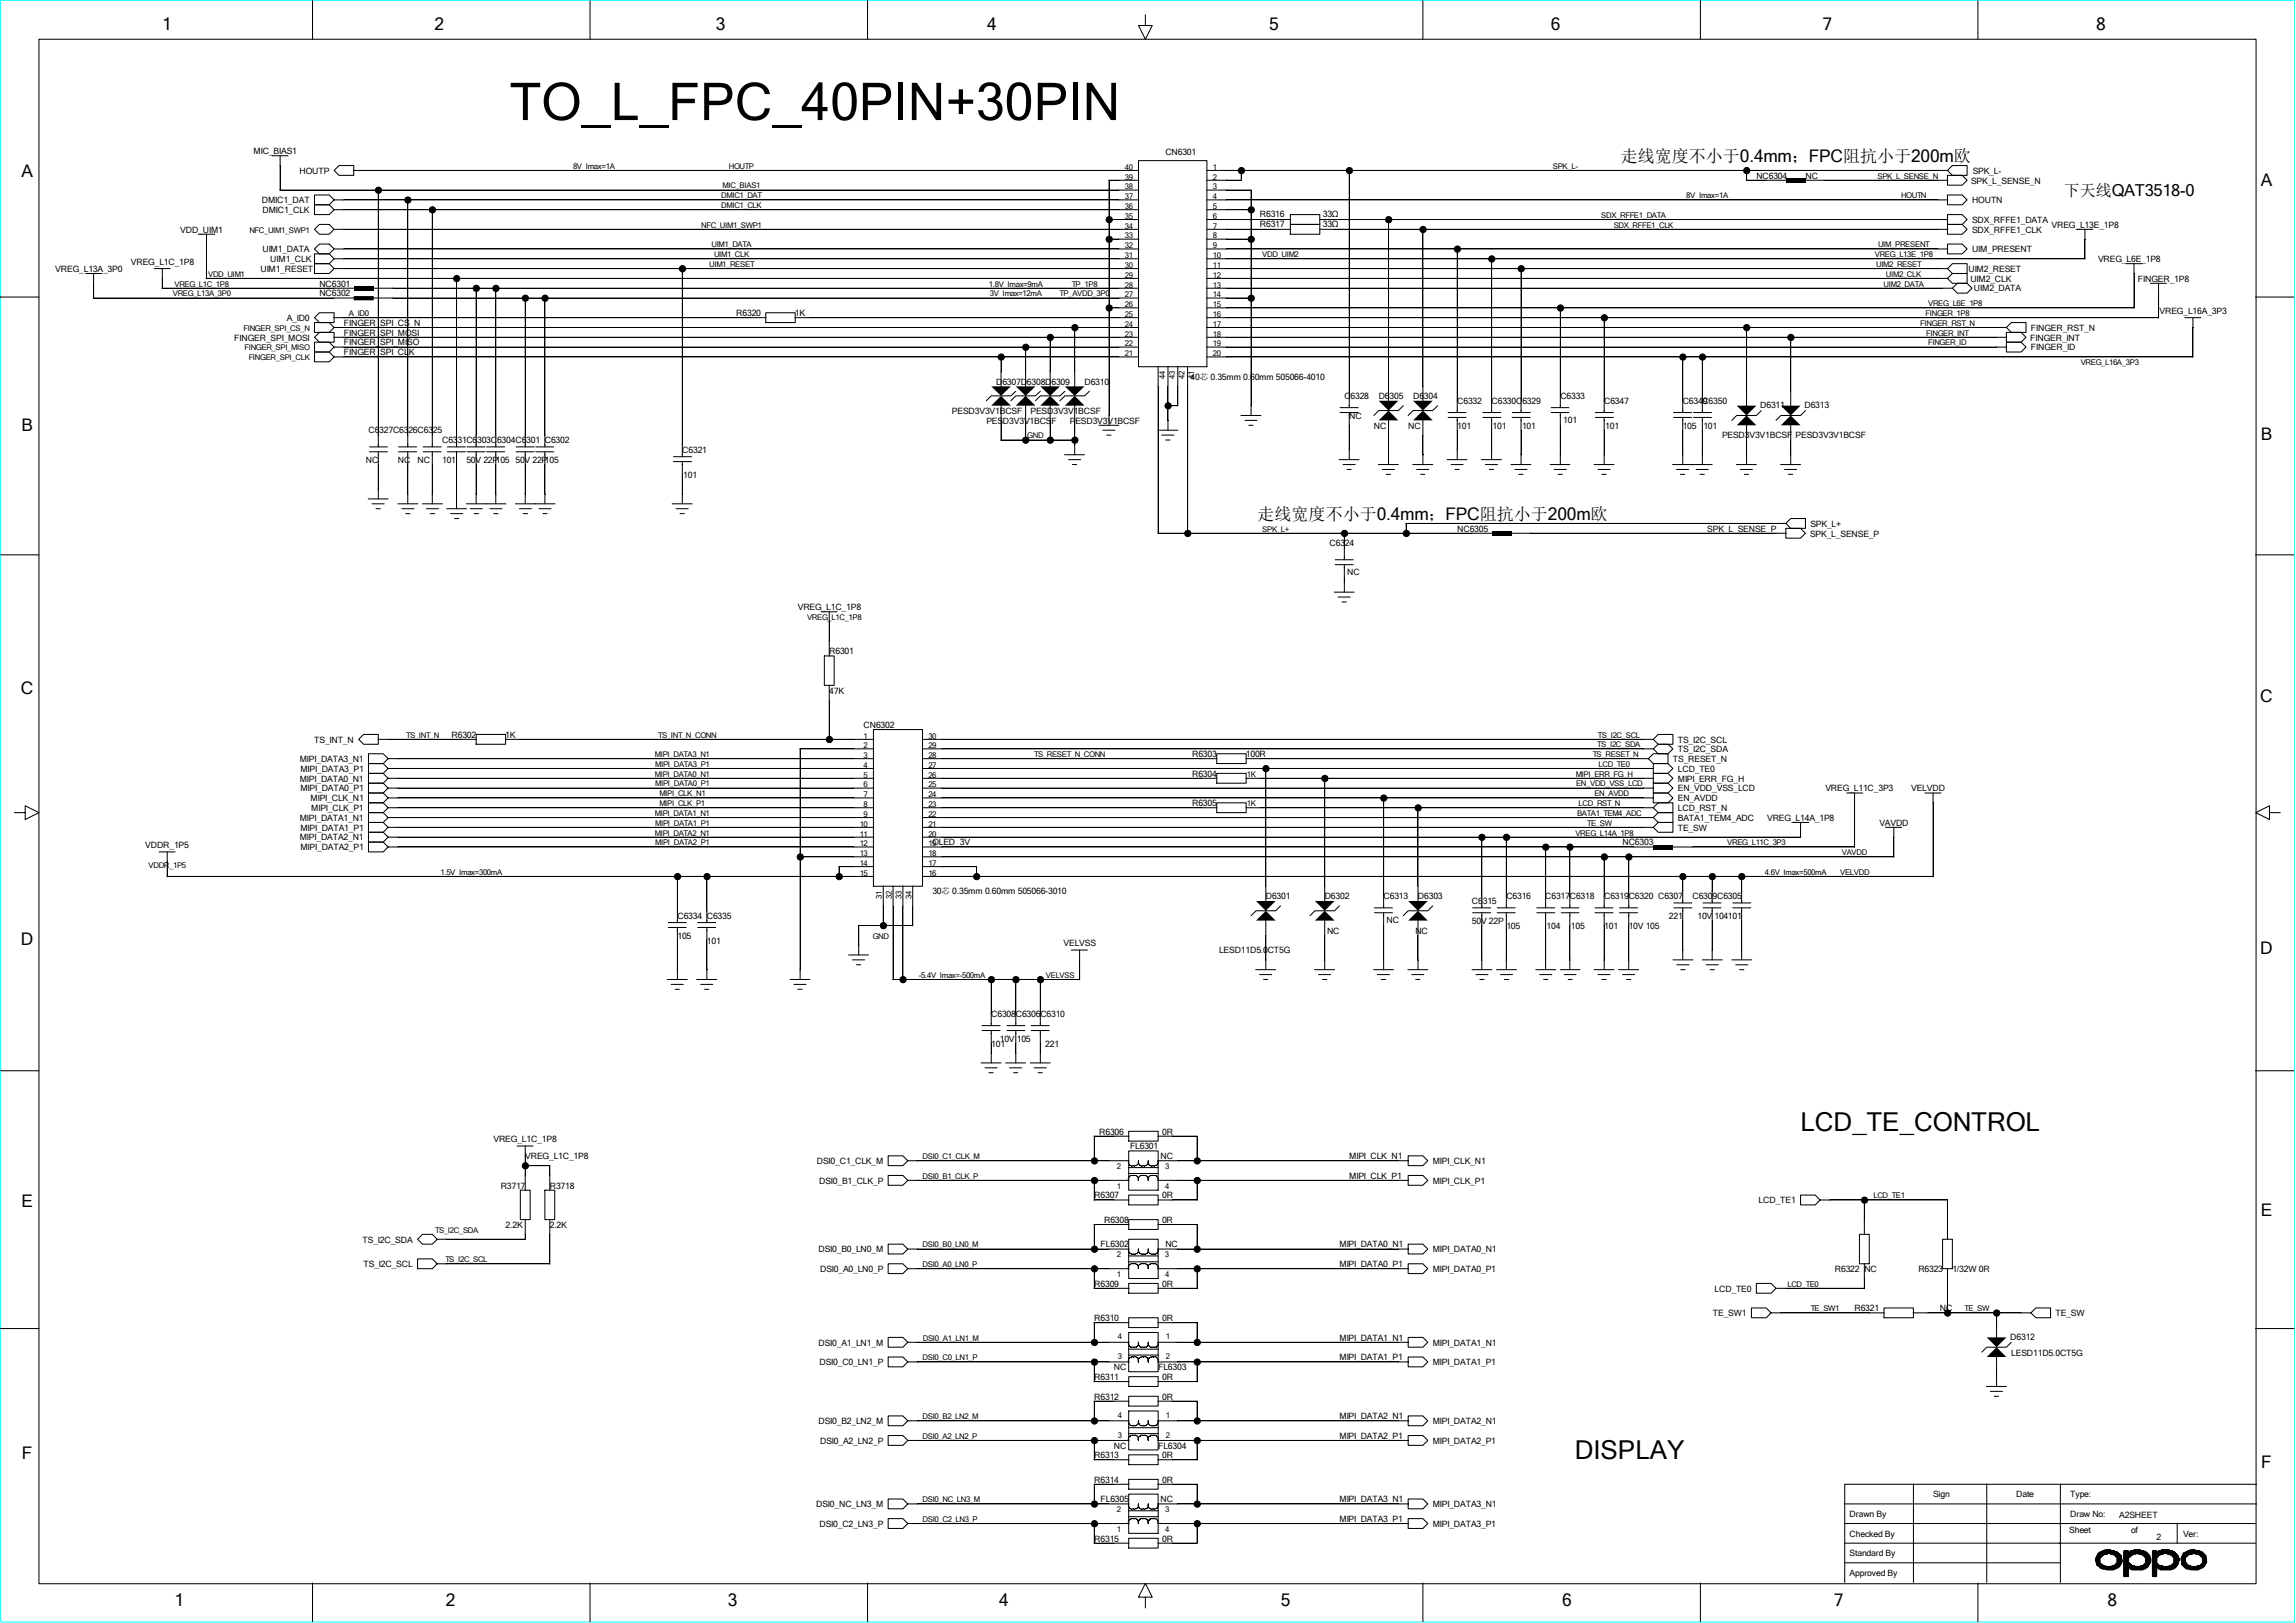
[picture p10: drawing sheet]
<svg xmlns="http://www.w3.org/2000/svg" width="297mm" height="210mm" viewBox="0 0 297 210" stroke-linecap="round" stroke-linejoin="round" font-family="sans-serif">
<defs><g id="words">
<text font-size="6.7" x="65.9" y="15.5">TO_L_FPC_40PIN+30PIN</text>
<g font-size="3.4">
<text x="232.9" y="146.3">LCD_TE_CONTROL</text>
<text x="203.7" y="188.8">DISPLAY</text>
</g>
<g font-size="2.2">
<text x="21" y="3.9">1</text>
<text x="56.2" y="3.9">2</text>
<text x="92.6" y="3.9">3</text>
<text x="127.7" y="3.9">4</text>
<text x="164.2" y="3.9">5</text>
<text x="200.6" y="3.9">6</text>
<text x="235.8" y="3.9">7</text>
<text x="271.1" y="3.9">8</text>
<text x="2.8" y="22.9">A</text>
<text x="209.7" y="21">走线宽度不小于0.4mm；FPC阻抗小于200m欧</text>
<text x="292.5" y="24.1">A</text>
<text x="2.8" y="55.8">B</text>
<text x="292.5" y="57">B</text>
<text x="162.7" y="67.3">走线宽度不小于0.4mm；FPC阻抗小于200m欧</text>
<text x="2.7" y="89.7">C</text>
<text x="292.4" y="90.8">C</text>
<text x="2.7" y="122.3">D</text>
<text x="292.4" y="123.5">D</text>
<text x="2.8" y="156.2">E</text>
<text x="292.5" y="157.4">E</text>
<text x="2.8" y="188.8">F</text>
<text x="292.5" y="189.9">F</text>
<text x="22.6" y="207.9">1</text>
<text x="57.7" y="207.9">2</text>
<text x="94.1" y="207.9">3</text>
<text x="129.2" y="207.9">4</text>
<text x="165.7" y="207.9">5</text>
<text x="202.1" y="207.9">6</text>
<text x="237.2" y="207.9">7</text>
<text x="272.6" y="207.9">8</text>
</g>
<text font-size="2.1" x="267" y="25.4">下天线QAT3518-0</text>
<g font-size="1.1">
<text x="32.8" y="19.9">MIC_BIAS1</text>
<text x="38.7" y="22.5">HOUTP</text>
<text x="150.7" y="20.1">CN6301</text>
<text x="227.2" y="23.1">NC6304</text>
<text x="233.6" y="23.1">NC</text>
<text x="255" y="23.7">SPK_L_SENSE_N</text>
<text x="255.2" y="22.5">SPK_L-</text>
<text x="33.9" y="26.3">DMIC1_DAT</text>
<text x="34" y="27.6">DMIC1_CLK</text>
<text x="163" y="29.3">R6317</text>
<text x="163" y="28.1">R6316</text>
<text x="171.1" y="29.3">33Ω</text>
<text x="171.1" y="28.1">33Ω</text>
<text x="255.1" y="28.8">SDX_RFFE1_DATA</text>
<text x="255.1" y="26.3">HOUTN</text>
<text x="265.4" y="29.5">VREG_L13E_1P8</text>
<text x="7.2" y="35.2">VREG_L13A_3P0</text>
<text x="16.9" y="34.3">VREG_L1C_1P8</text>
<text x="23.3" y="30.1">VDD_UIM1</text>
<text x="33.7" y="35.2">UIM1_RESET</text>
<text x="34" y="32.6">UIM1_DATA</text>
<text x="35" y="33.9">UIM1_CLK</text>
<text x="254.6" y="35.2">UIM2_RESET</text>
<text x="255.1" y="30.1">SDX_RFFE1_CLK</text>
<text x="255.1" y="32.6">UIM_PRESENT</text>
<text x="271.4" y="33.9">VREG_L6E_1P8</text>
<text x="37.1" y="41.5">A_ID0</text>
<text x="41.3" y="38.4">NC6302</text>
<text x="41.3" y="37.1">NC6301</text>
<text x="95.2" y="40.9">R6320</text>
<text x="102.8" y="40.9">1K</text>
<text x="254.9" y="36.4">UIM2_CLK</text>
<text x="255.4" y="37.7">UIM2_DATA</text>
<text x="276.6" y="36.4">FINGER_1P8</text>
<text x="279.4" y="40.6">VREG_L16A_3P3</text>
<text x="30.3" y="44.1">FINGER_SPI_MOSI</text>
<text x="44.5" y="43.4">FINGER_SPI_MOSI</text>
<text x="44.5" y="44.7">FINGER_SPI_MISO</text>
<text x="44.5" y="46">FINGER_SPI_CLK</text>
<text x="44.5" y="42.2">FINGER_SPI_CS_N</text>
<text x="262.6" y="44.1">FINGER_INT</text>
<text x="262.7" y="42.8">FINGER_RST_N</text>
<text x="262.7" y="45.3">FINGER_ID</text>
<text x="123.1" y="53.6">PESD3V3V1BCSF</text>
<text x="128.9" y="49.8">D6307D6308D6309</text>
<text x="133.3" y="53.6">PESD3V3V1BCSF</text>
<text x="140.3" y="49.8">D6310</text>
<text x="154" y="49.1">40芯 0.35mm 0.60mm 505066-4010</text>
<text x="173.9" y="51.7">C6328</text>
<text x="178.4" y="51.7">D6305</text>
<text x="182.8" y="51.7">D6304</text>
<text x="188.5" y="52.3">C6332</text>
<text x="193" y="52.3">C6330C6329</text>
<text x="201.8" y="51.7">C6333</text>
<text x="207.5" y="52.3">C6347</text>
<text x="217.7" y="52.3">C6349</text>
<text x="220.2" y="52.3">C6350</text>
<text x="227.7" y="52.8">D6311</text>
<text x="233.4" y="52.8">D6313</text>
<text x="47.3" y="59.9">NC</text>
<text x="47.7" y="56.1">C6327C6326C6325</text>
<text x="51.5" y="59.9">NC</text>
<text x="54" y="59.9">NC</text>
<text x="57.2" y="59.9">101</text>
<text x="57.2" y="57.4">C6331C6303C6304C6301 C6302</text>
<text x="60.3" y="59.9">50V 22P105</text>
<text x="66.7" y="59.9">50V 22P105</text>
<text x="88.3" y="58.6">C6321</text>
<text x="127.6" y="54.8">PESD3V3V1BCSF</text>
<text x="138.4" y="54.8">PESD3V3V1BCSF</text>
<text x="174.5" y="54.2">NC</text>
<text x="177.7" y="55.5">NC</text>
<text x="182.2" y="55.5">NC</text>
<text x="188.5" y="55.5">101</text>
<text x="193.1" y="55.5">101</text>
<text x="196.9" y="55.5">101</text>
<text x="202.2" y="54.7">101</text>
<text x="207.6" y="55.5">101</text>
<text x="217.7" y="55.5">105</text>
<text x="220.3" y="55.5">101</text>
<text x="222.8" y="56.7">PESD3V3V1BCSF PESD3V3V1BCSF</text>
<text x="88.4" y="61.8">101</text>
<text x="172" y="70.7">C6324</text>
<text x="188.5" y="68.8">NC6305</text>
<text x="220.9" y="68.8">SPK_L_SENSE_P</text>
<text x="234.1" y="69.4">SPK_L_SENSE_P</text>
<text x="234.2" y="68.2">SPK_L+</text>
<text x="174.3" y="74.4">NC</text>
<text x="103.2" y="79">VREG_L1C_1P8</text>
<text x="107.3" y="84.7">R6301</text>
<text x="107.3" y="89.7">47K</text>
<text x="58.4" y="95.5">R6302</text>
<text x="65.4" y="95.5">1K</text>
<text x="111.7" y="94.2">CN6302</text>
<text x="38.8" y="98.6">MIPI_DATA3_N1</text>
<text x="38.8" y="101.1">MIPI_DATA0_N1</text>
<text x="38.9" y="99.9">MIPI_DATA3_P1</text>
<text x="40.6" y="96.1">TS_INT_N</text>
<text x="154.2" y="100.5">R6304</text>
<text x="154.2" y="98">R6303</text>
<text x="161.2" y="98">100R</text>
<text x="216.4" y="98.6">TS_RESET_N</text>
<text x="217" y="99.9">LCD_TE0</text>
<text x="217" y="101.1">MIPI_ERR_FG_H</text>
<text x="217" y="97.3">TS_I2C_SDA</text>
<text x="217" y="96.1">TS_I2C_SCL</text>
<text x="38.8" y="106.2">MIPI_DATA1_N1</text>
<text x="38.9" y="102.4">MIPI_DATA0_P1</text>
<text x="38.9" y="107.5">MIPI_DATA1_P1</text>
<text x="40.2" y="103.7">MIPI_CLK_N1</text>
<text x="40.3" y="104.9">MIPI_CLK_P1</text>
<text x="154.2" y="104.3">R6305</text>
<text x="217" y="104.9">LCD_RST_N</text>
<text x="217" y="103.7">EN_AVDD</text>
<text x="217" y="102.4">EN_VDD_VSS_LCD</text>
<text x="217" y="106.2">BATA1_TEM4_ADC</text>
<text x="217" y="107.5">TE_SW</text>
<text x="228.6" y="106.2">VREG_L14A_1P8</text>
<text x="236.1" y="102.4">VREG_L11C_3P3</text>
<text x="243.1" y="106.8">VAVDD</text>
<text x="247.2" y="102.4">VELVDD</text>
<text x="18.8" y="109.8">VDDR_1P5</text>
<text x="38.8" y="108.8">MIPI_DATA2_N1</text>
<text x="38.9" y="110">MIPI_DATA2_P1</text>
<text x="120.6" y="109.4">OLED_3V</text>
<text x="209.9" y="109.4">NC6303</text>
<text x="87.6" y="118.9">C6334 C6335</text>
<text x="120.6" y="115.7">30芯 0.35mm 0.60mm 505066-3010</text>
<text x="163.7" y="116.4">D6301</text>
<text x="171.4" y="116.4">D6302</text>
<text x="179" y="116.4">C6313</text>
<text x="179.4" y="119.4">NC</text>
<text x="183.4" y="116.4">D6303</text>
<text x="190.4" y="119.5">50V 22P</text>
<text x="190.4" y="117">C6315</text>
<text x="194.9" y="116.4">C6316</text>
<text x="199.9" y="116.4">C6317C6318</text>
<text x="207.5" y="116.4">C6319C6320 C6307</text>
<text x="215.9" y="118.9">221</text>
<text x="218.9" y="116.4">C6309C6305</text>
<text x="219.6" y="118.9">10V 104101</text>
<text x="87.6" y="121.5">105</text>
<text x="91.4" y="122.1">101</text>
<text x="137.6" y="122.5">VELVSS</text>
<text x="157.7" y="123.4">LESD11D5.0CT5G</text>
<text x="171.7" y="120.8">NC</text>
<text x="183.1" y="120.8">NC</text>
<text x="194.9" y="120.2">105</text>
<text x="200.1" y="120.2">104</text>
<text x="203.2" y="120.2">105</text>
<text x="207.5" y="120.2">101</text>
<text x="210.7" y="120.2">10V 105</text>
<text x="128.2" y="131.6">C6308C6306C6310</text>
<text x="128.2" y="135.4">101</text>
<text x="129.3" y="134.8">10V 105</text>
<text x="135.2" y="135.4">221</text>
<text x="63.8" y="147.8">VREG_L1C_1P8</text>
<text x="67.9" y="150">VREG_L1C_1P8</text>
<text x="142.2" y="146.8">R6306</text>
<text x="146.2" y="148.7">FL6301</text>
<text x="150.1" y="150">NC</text>
<text x="150.3" y="146.8">0R</text>
<text x="174.5" y="150">MIPI_CLK_N1</text>
<text x="64.8" y="153.8">R3717</text>
<text x="71.1" y="153.8">R3718</text>
<text x="105.7" y="150.6">DSI0_C1_CLK_M</text>
<text x="106" y="153.2">DSI0_B1_CLK_P</text>
<text x="141.6" y="155.1">R6307</text>
<text x="150.3" y="155.1">0R</text>
<text x="174.5" y="152.5">MIPI_CLK_P1</text>
<text x="185.3" y="153.2">MIPI_CLK_P1</text>
<text x="185.3" y="150.6">MIPI_CLK_N1</text>
<text x="227.5" y="155.7">LCD_TE1</text>
<text x="46.9" y="160.8">TS_I2C_SDA</text>
<text x="65.4" y="158.9">2.2K</text>
<text x="71.1" y="158.9">2.2K</text>
<text x="142.4" y="161.4">FL6302</text>
<text x="142.8" y="158.2">R6308</text>
<text x="150.3" y="158.2">0R</text>
<text x="150.7" y="161.4">NC</text>
<text x="173.3" y="161.4">MIPI_DATA0_N1</text>
<text x="47" y="164">TS_I2C_SCL</text>
<text x="105.9" y="162.1">DSI0_B0_LN0_M</text>
<text x="106.1" y="164.6">DSI0_A0_LN0_P</text>
<text x="141.6" y="166.5">R6309</text>
<text x="150.3" y="166.5">0R</text>
<text x="173.3" y="164">MIPI_DATA0_P1</text>
<text x="185.3" y="164.6">MIPI_DATA0_P1</text>
<text x="185.3" y="162.1">MIPI_DATA0_N1</text>
<text x="221.8" y="167.1">LCD_TE0</text>
<text x="237.4" y="164.6">R6322 NC</text>
<text x="248.2" y="164.6">R6323</text>
<text x="252.6" y="164.6">1/32W 0R</text>
<text x="141.6" y="170.9">R6310</text>
<text x="150.3" y="170.9">0R</text>
<text x="173.3" y="173.5">MIPI_DATA1_N1</text>
<text x="221.6" y="170.3">TE_SW1</text>
<text x="239.9" y="169.7">R6321</text>
<text x="250.9" y="169.7">NC</text>
<text x="260.1" y="173.4">D6312</text>
<text x="265.9" y="170.3">TE_SW</text>
<text x="105.9" y="174.1">DSI0_A1_LN1_M</text>
<text x="106" y="176.7">DSI0_C0_LN1_P</text>
<text x="141.6" y="178.6">R6311</text>
<text x="144.1" y="177.3">NC</text>
<text x="149.8" y="177.3">FL6303</text>
<text x="150.3" y="178.6">0R</text>
<text x="173.3" y="176">MIPI_DATA1_P1</text>
<text x="185.3" y="176.7">MIPI_DATA1_P1</text>
<text x="185.3" y="174.1">MIPI_DATA1_N1</text>
<text x="260.2" y="175.5">LESD11D5.0CT5G</text>
<text x="105.9" y="184.3">DSI0_B2_LN2_M</text>
<text x="141.6" y="181.1">R6312</text>
<text x="150.3" y="181.1">0R</text>
<text x="173.3" y="183.6">MIPI_DATA2_N1</text>
<text x="185.3" y="184.3">MIPI_DATA2_N1</text>
<text x="106.1" y="186.8">DSI0_A2_LN2_P</text>
<text x="141.6" y="188.7">R6313</text>
<text x="141.6" y="191.9">R6314</text>
<text x="144.1" y="187.5">NC</text>
<text x="149.8" y="187.5">FL6304</text>
<text x="150.3" y="191.9">0R</text>
<text x="150.3" y="188.7">0R</text>
<text x="173.3" y="186.2">MIPI_DATA2_P1</text>
<text x="185.3" y="186.8">MIPI_DATA2_P1</text>
<text x="105.6" y="195">DSI0_NC_LN3_M</text>
<text x="106" y="197.6">DSI0_C2_LN3_P</text>
<text x="142.4" y="194.4">FL6305</text>
<text x="150.1" y="194.4">NC</text>
<text x="173.3" y="194.4">MIPI_DATA3_N1</text>
<text x="173.3" y="196.9">MIPI_DATA3_P1</text>
<text x="185.3" y="195">MIPI_DATA3_N1</text>
<text x="185.3" y="197.6">MIPI_DATA3_P1</text>
<text x="239.3" y="196.3">Drawn By</text>
<text x="250.1" y="193.8">Sign</text>
<text x="260.8" y="193.8">Date</text>
<text x="267.8" y="196.3">Draw No:</text>
<text x="267.8" y="193.8">Type:</text>
<text x="274.2" y="196.4">A2SHEET</text>
<text x="141.6" y="199.5">R6315</text>
<text x="150.3" y="199.5">0R</text>
<text x="239.3" y="198.8">Checked By</text>
<text x="239.3" y="201.4">Standard By</text>
<text x="239.3" y="203.9">Approved By</text>
<text x="267.7" y="198.3">Sheet</text>
<text x="275.7" y="198.3">of</text>
<text x="279" y="199.2">2</text>
<text x="282.4" y="198.8">Ver:</text>
</g>
<g font-size="1">
<text x="74.1" y="21.8">8V Imax=1A</text>
<text x="94.3" y="21.8">HOUTP</text>
<text x="145.5" y="23.2">39</text>
<text x="145.5" y="22">40</text>
<text x="156.9" y="22">1</text>
<text x="156.9" y="23.2">2</text>
<text x="200.9" y="21.8">SPK_L-</text>
<text x="242.9" y="23.1">SPK_L_SENSE_N</text>
<text x="90.7" y="29.5">NFC_UIM1_SWP1</text>
<text x="93.3" y="26.9">DMIC1_CLK</text>
<text x="93.3" y="25.7">DMIC1_DAT</text>
<text x="93.5" y="24.4">MIC_BIAS1</text>
<text x="145.5" y="28.3">35</text>
<text x="145.5" y="25.8">37</text>
<text x="145.5" y="27.1">36</text>
<text x="145.5" y="24.5">38</text>
<text x="145.5" y="29.6">34</text>
<text x="156.9" y="29.6">7</text>
<text x="156.9" y="28.3">6</text>
<text x="156.9" y="27.1">5</text>
<text x="156.9" y="25.8">4</text>
<text x="156.9" y="24.5">3</text>
<text x="207.1" y="28.2">SDX_RFFE1_DATA</text>
<text x="208.7" y="29.5">SDX_RFFE1_CLK</text>
<text x="218.1" y="25.7">8V Imax=1A</text>
<text x="245.9" y="25.7">HOUTN</text>
<text x="26.9" y="35.8">VDD_UIM1</text>
<text x="32.3" y="30.1">NFC_UIM1_SWP1</text>
<text x="91.7" y="34.5">UIM1_RESET</text>
<text x="92" y="32">UIM1_DATA</text>
<text x="92.4" y="33.3">UIM1_CLK</text>
<text x="145.5" y="34.7">30</text>
<text x="145.5" y="30.9">33</text>
<text x="145.5" y="32.1">32</text>
<text x="145.5" y="33.4">31</text>
<text x="145.5" y="35.9">29</text>
<text x="156.9" y="35.9">12</text>
<text x="156.9" y="34.7">11</text>
<text x="156.9" y="30.9">8</text>
<text x="156.9" y="33.4">10</text>
<text x="156.9" y="32.1">9</text>
<text x="163.3" y="33.3">VDD_UIM2</text>
<text x="242.5" y="33.3">VREG_L13E_1P8</text>
<text x="242.7" y="34.5">UIM2_RESET</text>
<text x="243" y="32">UIM_PRESENT</text>
<text x="244" y="35.8">UIM2_CLK</text>
<text x="22.4" y="38.4">VREG_L13A_3P0</text>
<text x="22.6" y="37.1">VREG_L1C_1P8</text>
<text x="45.1" y="40.9">A_ID0</text>
<text x="127.9" y="37.1">1.8V Imax=9mA</text>
<text x="128.1" y="38.4">3V Imax=12mA</text>
<text x="137.1" y="38.4">TP_AVDD_3P0</text>
<text x="138.6" y="37.1">TP_1P8</text>
<text x="145.5" y="41">25</text>
<text x="145.5" y="39.8">26</text>
<text x="145.5" y="38.5">27</text>
<text x="145.5" y="37.2">28</text>
<text x="156.9" y="41">16</text>
<text x="156.9" y="38.5">14</text>
<text x="156.9" y="39.8">15</text>
<text x="156.9" y="37.2">13</text>
<text x="243.7" y="37.1">UIM2_DATA</text>
<text x="249.1" y="40.9">FINGER_1P8</text>
<text x="249.4" y="39.6">VREG_L6E_1P8</text>
<text x="31.5" y="42.8">FINGER_SPI_CS_N</text>
<text x="31.6" y="45.3">FINGER_SPI_MISO</text>
<text x="32.2" y="46.6">FINGER_SPI_CLK</text>
<text x="145.5" y="44.8">22</text>
<text x="145.5" y="42.3">24</text>
<text x="145.5" y="43.6">23</text>
<text x="145.5" y="46.1">21</text>
<text x="156.9" y="42.3">17</text>
<text x="156.9" y="44.8">19</text>
<text x="156.9" y="46.1">20</text>
<text x="156.9" y="43.6">18</text>
<text x="248.4" y="42.2">FINGER_RST_N</text>
<text x="249.2" y="43.4">FINGER_INT</text>
<text x="249.4" y="44.7">FINGER_ID</text>
<text x="269.2" y="47.2">VREG_L16A_3P3</text>
<text x="150.7" y="49.1" transform="rotate(-90 150.7 49.1)">44</text>
<text x="152" y="49.1" transform="rotate(-90 152 49.1)">43</text>
<text x="153.2" y="49.1" transform="rotate(-90 153.2 49.1)">42</text>
<text x="154.5" y="49.1" transform="rotate(-90 154.5 49.1)">41</text>
<text x="132.9" y="56.7">GND</text>
<text x="163.3" y="68.8">SPK_L+</text>
<text x="104.4" y="80.2">VREG_L1C_1P8</text>
<text x="52.5" y="95.5">TS_INT_N</text>
<text x="85.1" y="95.5">TS_INT_N_CONN</text>
<text x="111.7" y="95.6">1</text>
<text x="120.1" y="95.6">30</text>
<text x="206.7" y="95.5">TS_I2C_SCL</text>
<text x="84.7" y="98">MIPI_DATA3_N1</text>
<text x="84.7" y="100.5">MIPI_DATA0_N1</text>
<text x="84.8" y="99.2">MIPI_DATA3_P1</text>
<text x="84.8" y="101.8">MIPI_DATA0_P1</text>
<text x="111.7" y="96.8">2</text>
<text x="111.7" y="98.1">3</text>
<text x="111.7" y="101.9">6</text>
<text x="111.7" y="100.6">5</text>
<text x="111.7" y="99.4">4</text>
<text x="120.1" y="98.1">28</text>
<text x="120.1" y="99.4">27</text>
<text x="120.1" y="96.8">29</text>
<text x="120.1" y="100.6">26</text>
<text x="120.1" y="101.9">25</text>
<text x="133.8" y="98">TS_RESET_N_CONN</text>
<text x="161.3" y="100.5">1K</text>
<text x="203.8" y="100.5">MIPI_ERR_FG_H</text>
<text x="203.9" y="101.8">EN_VDD_VSS_LCD</text>
<text x="206" y="98">TS_RESET_N</text>
<text x="206.6" y="96.7">TS_I2C_SDA</text>
<text x="206.8" y="99.2">LCD_TE0</text>
<text x="84.7" y="105.6">MIPI_DATA1_N1</text>
<text x="84.8" y="106.8">MIPI_DATA1_P1</text>
<text x="85.3" y="103">MIPI_CLK_N1</text>
<text x="85.3" y="104.3">MIPI_CLK_P1</text>
<text x="111.2" y="107">10</text>
<text x="111.7" y="103.2">7</text>
<text x="111.7" y="105.7">9</text>
<text x="111.7" y="104.4">8</text>
<text x="120.1" y="105.7">22</text>
<text x="120.1" y="107">21</text>
<text x="120.1" y="103.2">24</text>
<text x="120.1" y="104.4">23</text>
<text x="161.3" y="104.3">1K</text>
<text x="204" y="105.6">BATA1_TEM4_ADC</text>
<text x="204.2" y="104.3">LCD_RST_N</text>
<text x="205.3" y="106.8">TE_SW</text>
<text x="206.2" y="103">EN_AVDD</text>
<text x="19.2" y="112.3">VDDR_1P5</text>
<text x="57" y="113.2">1.5V Imax=300mA</text>
<text x="84.7" y="108.1">MIPI_DATA2_N1</text>
<text x="84.8" y="109.4">MIPI_DATA2_P1</text>
<text x="111.2" y="113.3">15</text>
<text x="111.2" y="109.5">12</text>
<text x="111.2" y="112.1">14</text>
<text x="111.2" y="110.8">13</text>
<text x="111.2" y="108.2">11</text>
<text x="120.1" y="108.2">20</text>
<text x="120.1" y="109.5">19</text>
<text x="120.1" y="110.8">18</text>
<text x="120.1" y="112.1">17</text>
<text x="120.1" y="113.3">16</text>
<text x="203.8" y="108.1">VREG_L14A_1P8</text>
<text x="223.4" y="109.4">VREG_L11C_3P3</text>
<text x="228.3" y="113.2">4.6V Imax=500mA</text>
<text x="238" y="113.2">VELVDD</text>
<text x="238.3" y="110.7">VAVDD</text>
<text x="114.1" y="116.3" transform="rotate(-90 114.1 116.3)">31</text>
<text x="115.4" y="116.3" transform="rotate(-90 115.4 116.3)">32</text>
<text x="116.6" y="116.3" transform="rotate(-90 116.6 116.3)">33</text>
<text x="117.9" y="116.3" transform="rotate(-90 117.9 116.3)">34</text>
<text x="112.9" y="121.5">GND</text>
<text x="118.9" y="126.5">-5.4V Imax=-500mA</text>
<text x="135.3" y="126.5">VELVSS</text>
<text x="119.3" y="150">DSI0_C1_CLK_M</text>
<text x="119.3" y="152.5">DSI0_B1_CLK_P</text>
<text x="144.5" y="153.8">1</text>
<text x="144.5" y="151.3">2</text>
<text x="150.7" y="153.8">4</text>
<text x="150.7" y="151.3">3</text>
<text x="242.4" y="155.1">LCD_TE1</text>
<text x="56.3" y="159.5">TS_I2C_SDA</text>
<text x="119.3" y="161.4">DSI0_B0_LN0_M</text>
<text x="57.6" y="163.3">TS_I2C_SCL</text>
<text x="119.3" y="164">DSI0_A0_LN0_P</text>
<text x="144.5" y="165.2">1</text>
<text x="144.5" y="162.7">2</text>
<text x="150.7" y="162.7">3</text>
<text x="150.7" y="165.2">4</text>
<text x="231.2" y="166.5">LCD_TE0</text>
<text x="119.4" y="173.5">DSI0_A1_LN1_M</text>
<text x="144.6" y="173.3">4</text>
<text x="150.8" y="173.3">1</text>
<text x="234.2" y="169.7">TE_SW1</text>
<text x="254.1" y="169.7">TE_SW</text>
<text x="119.3" y="176">DSI0_C0_LN1_P</text>
<text x="144.6" y="175.9">3</text>
<text x="150.8" y="175.9">2</text>
<text x="119.3" y="183.6">DSI0_B2_LN2_M</text>
<text x="144.6" y="183.5">4</text>
<text x="150.8" y="183.5">1</text>
<text x="119.3" y="186.2">DSI0_A2_LN2_P</text>
<text x="144.6" y="186">3</text>
<text x="150.8" y="186">2</text>
<text x="119.3" y="196.9">DSI0_C2_LN3_P</text>
<text x="119.3" y="194.4">DSI0_NC_LN3_M</text>
<text x="144.5" y="195.7">2</text>
<text x="150.7" y="195.7">3</text>
<text x="144.5" y="198.2">1</text>
<text x="150.7" y="198.2">4</text>
</g>
</g></defs>
<path d="M.1 0h296.7v209.9h-296.7z" fill="none" stroke="#0ff" stroke-width=".13"/>
<g fill="none" stroke="#000" stroke-width=".13">
<path d="M5 5.1h286.8v199.8h-286.8zM40.4 .1v5M76.3 .1v5M112.2 .1v5M148.2 1.9v1.4h.9l-.9 1.8-.9-1.8h.9M184.1 .1v5M220 .1v5M255.9 .1v5M0 38.4h5M11.1 35.4h2.1M12.1 38.6h33.7M12.1 35.4v3.2"/>
<path d="M19.9 34.8h2.1M21 37.3h24.8M21 34.8v2.5M25.7 30.3h2.1M26.7 36h120.6M26.7 30.3v5.8M35.2 20.2h2.1M36.2 24.6h111.1M36.2 20.2v4.4M40.7 32.9h1.9l.6 .6-.6 .6h-1.9zM40.7 32.2l.6-.6h1.3l.6 .6-.6 .7h-1.3zM40.7 29.7l.6-.7h1.3l.6 .7-.6 .6h-1.3z"/>
<path d="M40.7 34.1h1.9l.6 .7-.6 .6h-1.9zM40.7 25.2h1.9l.6 .7-.6 .6h-1.9zM40.7 26.5h1.9l.6 .6-.6 .7h-1.9zM43.2 34.8h104.1M43.2 29.7h104.1M43.2 33.5h104.1M43.2 32.2h104.1M43.2 25.9h104.1M43.2 27.1h104.1M43.9 21.4h1.9v1.3h-1.9l-.7-.6zM45.7 22.1h101.6M48.3 38.6h99"/>
<path d="M48.3 37.3h99M48.9 24.6v33.2M52.7 25.9v31.9M55.9 27.1v30.7M59.1 36v21.8M61.6 37.3v20.5M64.1 37.3v20.5M67.9 38.6v19.2M70.5 38.6v19.2M88.3 34.8v24.3M143.4 28.4h3.9M143.4 23.3h3.9"/>
<path d="M143.4 30.9h3.9M143.4 39.8h3.9M143.5 23.3v31.7M147.3 20.8h8.8v26.7h-8.8zM156.1 34.8h95.9M156.1 38.6h5.7M156.1 37.3h96.5M156.1 22.1h95.9M156.1 29.7h10.9M156.1 28.4h10.9M156.1 33.5h113.6M156.1 32.2h95.9"/>
<path d="M156.1 25.9h95.9M156.1 24.6h5.7v29.2M156.1 23.3h4.5M156.1 27.1h5.7M156.1 30.9h5.7M156.1 36h95.9M156.1 39.8h120M160.6 22.1v1.3M166.9 29h3.8v1.3h-3.8zM166.9 27.8h3.8v1.2h-3.8zM170.7 29.7h81.3M170.7 28.4h81.3"/>
<path d="M174.5 22.1v30.6M179.6 28.4v23.5M184.1 29.7v22.2M188.5 32.2v21.2M193 33.5v19.9M196.8 34.8v18.6M201.8 39.8v12.9M225.9 23.3h5.2M225.9 22.1v1.3M233.5 23.3h18.5M251.9 29h1.9l.7 .7-.7 .6h-1.9zM251.9 27.8h1.9l.7 .6-.7 .6h-1.9z"/>
<path d="M251.9 25.2h1.9l.7 .7-.7 .6h-1.9zM251.9 22.1l.7-.7h1.9v1.3h-1.9zM251.9 22.7h1.9l.7 .6-.7 .7h-1.9zM251.9 31.6h1.9l.7 .6-.7 .7h-1.9zM251.9 34.8l.7-.7h1.9v1.3h-1.9zM251.9 36l.7-.6h1.9v1.3h-1.9zM252.6 37.3l.6-.6h1.3l.6 .6-.6 .6h-1.3zM268.6 29.7h2.1M269.7 29.7v3.8M275 34.1h2.1M276.1 34.1v5.8M278.2 36.7h2"/>
<path d="M279.2 36.7v4.4M291.8 38.4h5M40.7 45.6h1.9l.6 .6-.6 .6h-1.9zM40.7 44.3h1.9l.6 .6-.6 .7h-1.9zM40.7 43.6l.6-.6h1.9v1.3h-1.9zM40.7 41.7h1.9l.6 .7-.6 .6h-1.9zM40.7 41.1l.6-.6h1.9v1.2h-1.9zM43.2 41.1h55.9M43.2 46.2h104.1M43.2 44.9h104.1M43.2 43.6h104.1M43.2 42.4h104.1"/>
<path d="M47.8 58.5h2.3M47.8 57.8h2.3M48.9 58.5v6.1M51.6 58.5h2.3M51.6 57.8h2.3M52.7 58.5v6.7M54.7 58.5h2.4M54.7 57.8h2.4M55.9 58.5v6.7M57.9 58.5h2.3M57.9 57.8h2.3M59.1 58.5v7.3"/>
<path d="M60.4 58.5h2.3M60.4 57.8h2.3M61.6 58.5v6.7M62.9 58.5h2.4M62.9 57.8h2.4M64.1 58.5v6.7M66.8 58.5h2.3M66.8 57.8h2.3M67.9 58.5v6.7M69.3 58.5h2.3M69.3 57.8h2.3M70.5 58.5v6.7"/>
<path d="M87.1 59.7h2.4M87.1 59.1h2.4M88.3 59.7v5.5M99.1 40.5h3.8v1.2h-3.8zM102.8 41.1h44.5M129.5 56.9h9.5M129.5 46.2v3.8M129.5 52.5v4.5M131.4 50.6l-.6 .6h-2.6l-.6 .7M132.7 44.9v5.1M132.7 52.5v4.5M134.6 50.6l-.7 .6h-2.5l-.6 .7"/>
<path d="M135.8 43.6v6.4M135.8 52.5v4.5M137.7 58.8h2.6M137.8 50.6l-.7 .6h-2.5l-.7 .7M138.2 59.5h1.6M139 42.4v7.6M139 52.5v6.3M140.9 50.6l-.6 .6h-2.5l-.7 .7M142.2 55h2.5M142.7 55.7h1.5M143.2 56.3h.5M149.8 55.7h2.6"/>
<path d="M149.8 47.4v21.6M150.3 56.3h1.5M150.8 56.9h.5M151 52.5h1.4M151.1 47.4v8.3M152.4 47.4v5.1M153.6 47.4v21.6M156.1 41.1h123.1M156.1 46.2h127.6M156.1 44.9h103.5M156.1 43.6h103.5M156.1 42.4h103.5"/>
<path d="M160.5 53.8h2.6M161 54.4h1.6M161.5 55h.6M173.2 59.5h2.6M173.4 53.4h2.3M173.4 52.7h2.3M174.5 53.4v6.1M179.6 54.4v5.7M181.5 52.5l-.6 .6h-2.5l-.7 .7M184.1 54.4v5.7M186 52.5l-.7 .6h-2.5l-.6 .7M187.2 59.5h2.6"/>
<path d="M187.3 53.4h2.4M187.3 54h2.4M188.5 54v5.5M191.6 59.5h2.6M191.8 53.4h2.3M191.8 54h2.3M193 54v5.5M195.6 53.4h2.4M195.6 54h2.4M196.8 54v6.1M200.7 53.4h2.2M200.7 52.7h2.2"/>
<path d="M201.8 53.4v6.7M206.4 53.4h2.3M206.4 54h2.3M207.5 41.1v12.3M207.5 54v6.1M216.5 53.4h2.3M216.5 54h2.3M217.7 46.2v7.2M217.7 54v6.1M219.1 53.4h2.3M219.1 54h2.3M220.2 46.2v7.2"/>
<path d="M220.2 54v6.1M225.9 42.4v10.1M225.9 55v5.1M227.8 53.1l-.6 .7h-2.5l-.7 .6M231.6 43.6v8.9M231.6 55v5.1M233.6 53.1l-.7 .7h-2.5l-.7 .6M259.5 43h2l.6 .6-.6 .7h-2zM259.5 44.3h2l.6 .6-.6 .7h-2zM260.2 41.7h1.9v1.3h-1.9l-.7-.6zM282.6 41.1h2.1M283.7 41.1v5.1"/>
<path d="M0 71.8h5M47.6 64.6h2.6M48.1 65.2h1.6M48.6 65.8h.6M51.5 65.2h2.6M52 65.8h1.6M52.5 66.5h.5M54.7 65.2h2.5M55.2 65.8h1.5M55.7 66.5h.5M57.8 65.8h2.6M58.3 66.5h1.6"/>
<path d="M58.8 67.1h.6M60.3 65.2h5.1M60.8 65.8h1.6M61.3 66.5h.6M63.4 65.8h1.5M63.9 66.5h.5M66.7 65.2h5.1M67.2 65.8h1.5M67.7 66.5h.5M69.7 65.8h1.6M70.2 66.5h.6M87 65.2h2.5"/>
<path d="M87.5 65.8h1.5M88 66.5h.5M106.2 79.2h2.1M107.3 79.2v5.7M138.7 60.1h.6M149.8 69h43.2M172.6 76.6h2.6M172.7 73.1h2.3M172.7 72.4h2.3M173.1 77.3h1.6M173.6 77.9h.6M173.7 60.1h1.6"/>
<path d="M173.9 69v3.4M173.9 73.1v3.5M174.2 60.7h.6M178.3 60.1h2.6M178.8 60.7h1.6M179.3 61.4h.6M181.9 67.7h49.2M181.9 67.7v1.3M182.8 60.1h2.5M183.3 60.7h1.5M183.8 61.4h.5M187.7 60.1h1.6"/>
<path d="M188.2 60.7h.6M192.2 60.1h1.5M192.7 60.7h.5M195.5 60.1h2.5M195.5 69h35.6M196 60.7h1.5M196.5 61.4h.5M200.5 60.1h2.6M201 60.7h1.6M201.5 61.4h.6M206.2 60.1h2.6M206.7 60.7h1.6"/>
<path d="M207.2 61.4h.6M216.4 60.1h5.1M216.9 60.7h1.5M217.4 61.4h.5M219.4 60.7h1.6M219.9 61.4h.6M224.6 60.1h2.6M225.1 60.7h1.6M225.6 61.4h.6M230.3 60.1h2.6M230.8 60.7h1.6M231 67.7l.6-.6h2v1.3h-2z"/>
<path d="M231 68.4h1.9l.7 .6-.7 .6h-1.9zM231.4 61.4h.5M291.8 71.8h5M46.4 95.7l.6-.7h1.9v1.3h-1.9zM47.7 97.5h1.9l.6 .7-.6 .6h-1.9zM47.7 98.8h1.9l.6 .6-.6 .7h-1.9zM48.9 95.7h12.7M50.2 99.4h62.8M50.2 98.2h62.8M61.6 95h3.8v1.3h-3.8zM65.4 95.7h47.6M103.5 96.9h9.5"/>
<path d="M103.5 96.9v29.8M106.6 84.9h1.3v3.8h-1.3zM107.3 88.6v7.1M113 94.4h6.3v20.3h-6.3zM119.3 99.4h94.6M119.3 96.9h94.6M119.3 95.7h94.6M119.3 98.2h38.1M157.4 97.5h3.8v1.3h-3.8zM161.2 98.2h52.1M163.7 99.4v17.2M213.2 98.2l.7-.7h1.9v1.3h-1.9z"/>
<path d="M213.9 98.8h1.9l.6 .6-.6 .7h-1.9zM213.9 96.9l.6-.6h1.3l.6 .6-.6 .6h-1.3zM214.5 95h1.9v1.3h-1.9l-.6-.6zM1.9 105.2h1.4v-.9l1.7 .9-1.7 .8v-.8M20.6 110.2h2M21.6 113.4h91.4M21.6 110.2v3.3M47.7 109h1.9l.6 .6-.6 .6h-1.9zM47.7 101.3h1.9l.6 .7-.6 .6h-1.9zM47.7 100.1h1.9l.6 .6-.6 .6h-1.9zM47.7 102.6h1.9l.6 .7-.6 .6h-1.9zM47.7 103.9h1.9l.6 .6-.6 .7h-1.9z"/>
<path d="M47.7 106.4h1.9l.6 .7-.6 .6h-1.9zM47.7 105.2h1.9l.6 .6-.6 .6h-1.9zM47.7 107.7h1.9l.6 .6-.6 .7h-1.9zM50.2 104.5h62.8M50.2 103.3h62.8M50.2 102h62.8M50.2 100.7h62.8M50.2 109.6h62.8M50.2 107.1h62.8M50.2 105.8h62.8M50.2 108.3h62.8M86.4 119.4h2.4"/>
<path d="M87.6 113.4v6M90.3 119.4h2.3M91.4 113.4v6M103.5 110.9h9.5M108.5 112.1h4.5M108.5 112.1v1.4M111 119.8h7.1M111.1 119.8v3.8M114.3 114.6v5.2M115.5 114.6v12.2M116.8 114.6v12.2M118.1 114.6v5.2"/>
<path d="M119.3 104.5h38.1M119.3 103.3h94.6M119.3 102h94.6M119.3 100.7h38.1M119.3 109.6h94.6M119.3 107.1h94.6M119.3 105.8h94.6M119.3 108.3h113.6M119.3 110.9h125.7M119.3 112.1h7v1.4M119.3 113.4h130.8M157.4 100.1h3.8v1.2h-3.8z"/>
<path d="M157.4 103.9h3.8v1.3h-3.8zM161.2 104.5h52.7M161.2 100.7h52.7M163.7 119.1v6.4M165.7 117.2l-.7 .7h-2.5l-.7 .6M171.4 100.7v15.9M171.4 119.1v6.4M173.3 117.2l-.7 .7h-2.5l-.6 .6M177.8 118.1h2.3M177.8 117.5h2.3M179 103.3v14.2M179 118.1v7.4"/>
<path d="M183.4 104.5v12.1M183.4 119.1v6.4M185.3 117.2l-.6 .7h-2.5l-.7 .6M190.5 118.1h2.3M190.5 117.5h2.3M191.7 108.3v9.2M191.7 118.1v7.4M193.7 118.1h2.3M193.7 117.5h2.3M194.9 108.3v9.2M194.9 118.1v7.4M198.8 118.1h2.3"/>
<path d="M198.8 117.5h2.3M199.9 109.6v7.9M199.9 118.1v7.4M202 118.1h2.3M202 117.5h2.3M203.1 109.6v7.9M203.1 118.1v7.4M206.3 118.1h2.4M206.3 117.5h2.4M207.5 110.9v6.6M207.5 118.1v7.4M209.5 118.1h2.3"/>
<path d="M209.5 117.5h2.3M210.7 110.9v6.6M210.7 118.1v7.4M213.9 102.6h1.9l.6 .7-.6 .6h-1.9zM213.9 101.3h1.9l.6 .7-.6 .6h-1.9zM213.9 100.1h1.9l.6 .6-.6 .6h-1.9zM214.5 103.9h1.9v1.3h-1.9l-.6-.7zM214.5 105.2h1.9v1.2h-1.9l-.6-.6zM214.5 106.4h1.9v1.3h-1.9l-.6-.6zM216.4 109.6h23.5M216.5 117.5h2.4M216.5 116.8h2.4"/>
<path d="M217.7 113.4v3.4M217.7 117.5v6.7M220.3 117.5h2.3M220.3 116.8h2.3M221.5 113.4v3.4M221.5 117.5v6.7M224.2 117.5h2.3M224.2 116.8h2.3M225.3 113.4v3.4M225.3 117.5v6.7M231.9 106.4h2.1M232.9 106.4v2"/>
<path d="M238.9 102.6h2.1M239.9 102.6v7M243.9 107.1h2.1M245 107.1v3.8M249 102.6h2.1M250.1 102.6v10.9M293.6 105.2v-.9l-1.8 .9 1.8 .8v-.8h1.4M0 138.6h5M86.3 126.7h2.6M86.4 120h2.4M86.8 127.4h1.6M87.3 128h.6"/>
<path d="M87.6 120v6.7M90.1 126.7h2.6M90.3 120h2.3M90.6 127.4h1.6M91.1 128h.6M91.4 120v6.7M102.2 126.7h2.6M102.7 127.4h1.6M103.2 128h.6M109.8 123.6h2.6M110.3 124.2h1.5M110.8 124.8h.5"/>
<path d="M115.5 126.7h24.2M126.9 137.5h2.6M127 133.3h2.4M127 132.7h2.4M127.4 138.2h1.6M127.9 138.8h.6M128.2 126.7v6M128.2 133.3v4.2M130.1 137.5h2.6M130.3 133.3h2.3M130.3 132.7h2.3M130.6 138.2h1.6"/>
<path d="M131.1 138.8h.6M131.4 126.7v6M131.4 133.3v4.2M133.3 137.5h2.5M133.4 133.3h2.3M133.4 132.7h2.3M133.8 138.2h1.5M134.3 138.8h.5M134.6 126.7v6M134.6 133.3v4.2M138.6 122.9h2.1M139.7 122.9v3.9"/>
<path d="M162.4 125.5h2.6M162.9 126.1h1.6M163.4 126.7h.6M170.1 125.5h2.5M170.6 126.1h1.5M171.1 126.7h.5M177.7 125.5h2.6M178.2 126.1h1.5M178.7 126.7h.5M182.1 125.5h2.6M182.6 126.1h1.6M183.1 126.7h.6"/>
<path d="M190.4 125.5h2.6M190.9 126.1h1.6M191.4 126.7h.6M193.6 125.5h2.6M194.1 126.1h1.6M194.6 126.7h.6M198.7 125.5h2.6M199.2 126.1h1.5M199.7 126.7h.5M201.8 125.5h2.6M202.4 126.1h1.5M202.9 126.7h.5"/>
<path d="M206.2 125.5h2.6M206.7 126.1h1.6M207.2 126.7h.6M209.4 125.5h2.6M209.9 126.1h1.6M210.4 126.7h.5M216.4 124.2h2.6M216.9 124.8h1.6M217.4 125.5h.6M220.2 124.2h2.6M220.7 124.8h1.6M221.2 125.5h.6"/>
<path d="M224 124.2h2.6M224.5 124.8h1.6M225 125.5h.6M291.8 138.6h5M54.7 159.7h1.2l.7 .7-.7 .6h-1.2l-.7-.6zM66.9 148.3h2.1M67.3 154h1.3v3.8h-1.3zM67.9 150.8h3.2v3.3M67.9 148.3v5.8M67.9 157.8v2.6M70.5 154h1.3v3.8h-1.3zM71.1 157.8v5.8"/>
<path d="M114.9 152.1h1.9l.6 .6-.6 .7h-1.9zM114.9 149.6h1.9l.6 .6-.6 .6h-1.9zM117.4 152.7h28.6M117.4 150.2h28.6M141.5 147h4.5M141.5 155.3h4.5M141.5 158.5h4.5M141.6 147v3.2M141.6 152.7v2.6M141.6 158.5v3.2M146 151.8h3.8M146 151.1h3.8"/>
<path d="M146 152.7h.1M146 148.9h3.8v5.1h-3.8zM146 146.4h3.8v1.3h-3.8zM146 154.6h3.8v1.3h-3.8zM146 157.8h3.8v1.3h-3.8zM146 150.2a.5 .5 0 0 0 .6 .7M146.3 152.1h.7l.3 .4M146.3 152.1l-.3 .3v.3M147.3 150.2a.52 .52 0 0 1-.7 .6l-.1 .1M147.3 152.4v.3h-.1M147.3 150.2a.5 .5 0 0 0 .5 .7M147.6 152.1h.7l.2 .4"/>
<path d="M147.6 152.1l-.3 .3-.1 .3M148.5 150.2a.52 .52 0 0 1-.6 .6l-.1 .1M148.5 152.4v.3M148.5 150.2a.5 .5 0 0 0 .6 .7M148.8 152.1h.8l.2 .4M148.9 152.1l-.4 .3v.3M149.8 152.7h32.4M149.8 150.2h32.4M149.8 147h5.1v3.2M149.8 155.3h5.1M149.8 158.5h5.1v3.2M149.8 150.2a.52 .52 0 0 1-.6 .6l-.1 .1"/>
<path d="M149.8 152.4v.3M154.9 152.7v2.6M182.2 152.1h1.9l.6 .6-.6 .7h-1.9zM182.2 149.6h1.9l.6 .6-.6 .6h-1.9zM232.9 154.6h1.9l.7 .7-.7 .6h-1.9zM235.4 155.3h16.5v5.1M240.5 159.7h1.3v3.8h-1.3zM241.2 155.3v4.5M0 171.9h5M54 162.9h1.9l.7 .6-.7 .7h-1.9zM56.5 163.5h14.6M56.5 160.4h11.4"/>
<path d="M114.9 175.6h1.9l.6 .6-.6 .7h-1.9zM114.9 173.1h1.9l.6 .6-.6 .6h-1.9zM114.9 163.5h1.9l.6 .7-.6 .6h-1.9zM114.9 161h1.9l.6 .6-.6 .7h-1.9zM117.4 176.2h28.6M117.4 173.7h28.6M117.4 164.2h28.6M117.4 161.6h28.6M141.5 171.2h4.5M141.5 166.7h4.5M141.5 178.8h4.5M141.6 164.2v2.6"/>
<path d="M141.6 171.2v2.5M141.6 176.2v2.6M146 163.3h3.8M146 162.5h3.8M146 164.1v.1M146 176.1v.1M146 160.4h3.8v5h-3.8zM146 172.4h3.8v5.1h-3.8zM146 170.5h3.8v1.3h-3.8zM146 166.1h3.8v1.2h-3.8zM146 178.1h3.8v1.3h-3.8zM146 174.6h3.9"/>
<path d="M146 175.3h3.9M146 173.7v.1l.1 .4 .3 .1h.5M146.7 175.6h.3l.3 .3M146.7 175.6h-.1a.5 .5 0 0 0-.6 .5M147.3 163.9a.76 .76 0 0 0-1.3-.1v.3M147.3 161.6a.52 .52 0 0 1-.7 .7h-.1a.51 .51 0 0 1-.5-.7M147.3 163.8v.4l-.1-.1M147.3 173.7v.2M147.3 175.9v.3l-.1-.1M147.3 173.9v.2l.2 .2h.7M147.3 173.9l-.4 .4M148 175.6h.3l.2 .3"/>
<path d="M148 175.6h-.1a.5 .5 0 0 0-.7 .5M148.5 163.9a.76 .76 0 0 0-1.2-.1l-.1 .3M148.5 161.6a.52 .52 0 0 1-.6 .7h-.1a.51 .51 0 0 1-.5-.7M148.5 163.8v.4v-.1M148.5 173.7v.2M148.5 175.9v.3v-.1M148.5 173.9l.1 .2 .2 .2h.7M148.5 173.9l-.3 .4M149.2 175.6h.4l.2 .3M149.3 175.6h-.1a.5 .5 0 0 0-.7 .5M149.8 176.2h32.4M149.8 173.7h32.4"/>
<path d="M149.8 164.2h32.4M149.8 161.6h32.4M149.8 171.2h5.1v2.5M149.8 166.7h5.1M149.8 178.8h5.1M149.8 163.9a.76 .76 0 0 0-1.3-.1v.3M149.8 161.6a.52 .52 0 0 1-.6 .7h-.1a.51 .51 0 0 1-.6-.7M149.8 163.8v.4M149.8 173.7a.53 .53 0 0 1-.4 .6M149.8 175.9v.3M154.9 164.2v2.6M154.9 176.2v2.6"/>
<path d="M182.2 175.6h1.9l.6 .6-.6 .7h-1.9zM182.2 173.1h1.9l.6 .6-.6 .6h-1.9zM182.2 163.5h1.9l.6 .7-.6 .6h-1.9zM182.2 161h1.9l.6 .6-.6 .7h-1.9zM226.6 169.2h1.9l.6 .7-.6 .6h-1.9zM227.2 166.1h1.9l.6 .6-.6 .6h-1.9zM229.1 169.9h14.7M229.7 166.7h11.5M241.2 163.5v3.3M243.7 169.2h3.8v1.3h-3.8zM247.5 169.9h15.3M251.3 160.4h1.3v3.8h-1.3z"/>
<path d="M251.9 164.1v5.8M257 179.4h2.5M258.3 169.9v3.2M258.3 175.6v3.8M260.2 173.7l-.7 .6h-2.5l-.6 .7M263.4 169.2h1.9v1.3h-1.9l-.7-.6zM291.8 171.9h5M114.9 196.5h1.9l.6 .6-.6 .7h-1.9zM114.9 194h1.9l.6 .6-.6 .6h-1.9zM114.9 185.8h1.9l.6 .6-.6 .6h-1.9zM114.9 183.2h1.9l.6 .7-.6 .6h-1.9zM117.4 194.6h28.6"/>
<path d="M117.4 197.1h28.6M117.4 183.9h28.6M117.4 186.4h28.6M141.5 199.7h4.5M141.5 181.3h4.5M141.5 188.9h4.5M141.5 192.1h4.5M141.6 181.3v2.6M141.6 186.4v2.5M141.6 192.1v2.5M141.6 197.1v2.6M146 186.3v.1"/>
<path d="M146 196.3h3.8M146 195.5h3.8M146 197.1h.1M146 182.6h3.8v5h-3.8zM146 193.3h3.8v5.1h-3.8zM146 180.7h3.8v1.2h-3.8zM146 188.3h3.8v1.2h-3.8zM146 191.4h3.8v1.3h-3.8zM146 199.1h3.8v1.2h-3.8zM146 184.7h3.9M146 185.5h3.9M146 183.9a.51 .51 0 0 0 .4 .6h.5"/>
<path d="M146 194.6a.5 .5 0 0 0 .6 .7M146.3 185.7h.4M146.3 196.5l.7 .1 .3 .3M146.3 185.7a.54 .54 0 0 0-.3 .6M146.3 196.5l-.3 .3v.3M146.7 185.7l.3 .1 .3 .3M147.3 183.8a.53 .53 0 0 1-.4 .7M147.3 186.1v.3l-.1-.1M147.3 194.6a.52 .52 0 0 1-.7 .6l-.1 .1M147.3 196.8v.3h-.1M147.3 183.9a.51 .51 0 0 0 .4 .6h.5M147.3 194.6a.5 .5 0 0 0 .5 .7"/>
<path d="M147.6 185.7h.4M147.6 196.5l.7 .1 .2 .3M147.6 185.7a.54 .54 0 0 0-.4 .6M147.6 196.5l-.3 .3-.1 .3M148 185.7l.3 .1 .2 .3M148.5 183.8a.53 .53 0 0 1-.3 .7M148.5 186.1v.3v-.1M148.5 194.6a.52 .52 0 0 1-.6 .6l-.1 .1M148.5 196.8v.3M148.5 183.9a.51 .51 0 0 0 .4 .6h.6M148.5 194.6a.5 .5 0 0 0 .6 .7M148.8 185.7h.5"/>
<path d="M148.8 196.5l.8 .1 .2 .3M148.9 185.7a.54 .54 0 0 0-.4 .6M148.9 196.5l-.4 .3v.3M149.2 185.7l.4 .1 .2 .3M149.8 194.6h32.4M149.8 199.7h5.1M149.8 197.1h32.4M149.8 183.9h32.4M149.8 186.4h32.4M149.8 181.3h5.1v2.6M149.8 188.9h5.1M149.8 192.1h5.1v2.5"/>
<path d="M149.8 183.8a.53 .53 0 0 1-.4 .7M149.8 186.1v.3M149.8 194.6a.52 .52 0 0 1-.6 .6l-.1 .1M149.8 196.8v.3M154.9 186.4v2.5M154.9 197.1v2.6M182.2 183.2h1.9l.6 .7-.6 .6h-1.9zM182.2 185.8h1.9l.6 .6-.6 .6h-1.9zM182.2 194h1.9l.6 .6-.6 .6h-1.9zM182.2 196.5h1.9l.6 .6-.6 .7h-1.9zM238.6 194.6h53.3M238.6 199.7h53.2"/>
<path d="M238.6 197.1h53.2M247.5 192v12.8M257 192v12.8M257.5 180h1.5M258 180.7h.5M266.5 192v12.8M281.6 197.1v2.6M291.9 192.1h-53.3v12.7M40.4 204.9v4.9M76.3 204.9v4.9M112.2 204.9v4.9M148.2 206.7h.9l-.9-1.8-.9 1.8h.9v1.4"/>
<path d="M184.1 204.9v4.9M220 204.9v4.9M238.6 202.2h27.9M255.9 204.9v4.9M271.1 201.6h.6M271.1 201.7h.5M271.1 201.8h.5M271.1 202h.5M271.1 202.1h.5M271.2 202.2h.4M271.2 201.3h.8M271.2 202.4h.7"/>
<path d="M271.2 202.5h.8M271.2 201.5v1M271.2 201.4v.8M271.3 202.6h.8M271.4 201.2v1.4h.6v.4v-.6M271.4 201.2v1.3M271.4 201h2.5M271.5 201v1.6v-1.5v.1M271.5 202.2v.4h.7M271.5 201a2.22 2.22 0 0 1 2.9 .3l.1 .8a1.54 1.54 0 0 1-1.7 1l-.9-.1-.7-.5-.1-.8zM271.6 201.6l.5-.4 .7-.2 .7 .2 .4 .4v.6l-.4 .4-.7 .1-.7-.1-.5-.4zM271.6 200.9v1.8"/>
<path d="M271.6 200.8h2.2M271.7 200.8v.7M271.7 202.3v.6M271.9 202.5v.5h1.9M271.9 200.8v.7h-.7M272 200.7v.5M272 200.7h1.4M272.1 200.7v.5h-.8M272.1 202.6v.4M272.2 200.7v.4M272.2 202.6v.4M272.2 200.6h.8"/>
<path d="M272.4 200.7v.4M272.4 202.7v.4M272.5 203.1h1M272.5 200.5v.6M272.5 202.7v.4M272.6 200.5v.6h-1.3M272.6 202.7v.4M272.8 200.5v.5M272.8 202.7v.4M272.9 200.5v.5M272.9 202.7v.4M273 200.5v.6h1.2"/>
<path d="M273 202.7v.4M273.1 200.7v.4M273.1 202.7v.4M273.3 200.7v.4M273.3 202.6v.5M273.3 202.6h1M273.4 200.7v.4M273.4 202.6v.5M273.4 201.2h.9M273.5 202.6v.4v-.4M273.5 200.7v.5M273.6 201.3h.8"/>
<path d="M273.6 200.8v.5M273.6 202.4v.6h-1.5M273.7 201.5h.7M273.8 200.8v.7M273.8 202.3v.6M273.9 202.2h.5M273.9 201.6h.5M273.9 201.7h.5M273.9 201.8h.6M273.9 202h.6M273.9 202.1h.6M273.9 200.8v.8"/>
<path d="M273.9 202.2v.7M274 200.9v2h-2.4M274.2 201v1.7h-2.6M274.3 201.2v1.3h-.7M274.4 201.3v1.1h-.7M274.7 202.2h.7M274.7 201h3M274.7 201.2h1.2M274.7 201.6h.6M274.7 201.7h.6M274.7 201.8h.6M274.7 202h.6"/>
<path d="M274.7 202.1h.6M274.7 202.4h.8M274.7 202.5h1M274.7 202.6h1.1M274.7 203h.6M274.7 203.1h.6M274.7 200.8h2.9M274.7 200.7h.6M274.7 203.2h.6M274.7 203.4h.6M274.7 203.5h.6M274.7 203.6h.6"/>
<path d="M274.7 203.8h.6M274.7 203.9h.6M274.8 200.7h.5v.3v-.2l.9-.2h.6l.3 .1a1.21 1.21 0 0 1 1 .9 1.21 1.21 0 0 1-.4 1.3 2.25 2.25 0 0 1-1.4 .2 .83 .83 0 0 1-.9-.2h-.1v1.1h-.5zM274.8 200.7v3.3M274.9 200.7v3.3M275 200.7v3.3M275.2 200.7v3.3M275.3 200.7v3.3h-.6M275.3 201.6l.5-.4 .6-.2 .8 .2 .4 .4v.6l-.4 .4-.8 .1-.6-.1-.5-.4zM275.4 200.8v.8M275.4 202.2v.7M275.5 203h2.1"/>
<path d="M275.5 200.8v.7h-.8M275.5 202.3v.7M275.6 200.7h1.7M275.7 200.7v.6h-1M275.7 202.4v.6M275.8 200.7v.5M275.8 202.6v.5M275.9 200.7v.4M275.9 202.6v.5M276.1 200.5v.6M276.1 202.6v.5M276.1 200.6h.7"/>
<path d="M276.2 200.5v.6h-1.5M276.2 202.7v.4M276.3 200.5v.6M276.3 202.7v.4M276.4 200.5v.5M276.4 202.7v.4M276.6 200.5v.6M276.6 202.7v.4M276.6 201.1h1.2M276.7 200.5v.6M276.7 202.7v.4M276.8 200.5v.6"/>
<path d="M276.8 202.7v.4M276.9 200.7v.4M276.9 202.6v.5M277 201.2h1M277 202.6h.8M277.1 200.7v.4M277.1 202.6v.5M277.2 200.7v.5M277.2 202.6v.5h-1.4M277.3 201.3h.8M277.3 202.5h.7M277.3 200.7v.6"/>
<path d="M277.3 202.4v.6M277.4 201.5h.7M277.5 200.8v.7M277.5 202.3v.7M277.5 202.2h.7M277.5 201.6h.6M277.5 201.7h.7M277.5 201.8h.7M277.5 202.1h.7M277.6 200.8v.8M277.6 202.2v.7M277.7 200.9v2h-3"/>
<path d="M277.8 201v1.7h-3.1M278 201.2v1.4M278.1 201.3v1.1h-.7M278.2 201.8v.2h-.7M278.4 202.2h.6M278.4 201h3M278.4 201.2h1.1M278.4 201.6h.6M278.4 201.7h.6M278.4 201.8h.6M278.4 202h.6M278.4 202.1h.6"/>
<path d="M278.4 202.4h.7M278.4 202.5h.8M278.4 202.6h1.1M278.4 203h.6M278.4 203.1h.6M278.4 200.8h2.9M278.4 200.7h.6M278.4 203.2h.6M278.4 203.4h.6M278.4 203.5h.6M278.4 203.6h.6M278.4 203.8h.6"/>
<path d="M278.4 203.9h.6M278.5 200.7h.5v.3v-.2h.1a2.02 2.02 0 0 1 2.4 .3l.1 .2a.49 .49 0 0 1 .2 .8 1.18 1.18 0 0 1-1.6 1h-.2a.83 .83 0 0 1-.9-.2h-.1v1.1h-.5zM278.5 200.7v3.3M278.6 200.7v3.3M278.7 200.7v3.3M278.8 200.7v3.3M279 200.7v3.3h-.6M279.1 200.8v.7h-.7M279.1 202.3v.6M279.2 203h2.1M279.2 200.7v.6h-.8M279.2 202.4v.6"/>
<path d="M279.3 200.7h1.7M279.4 200.7v.5M279.4 202.6v.4M279.4 201.2l.7-.2 .8 .2 .4 .4v.6l-.4 .4-.8 .1-.7-.1-.4-.4v-.6zM279.5 200.7v.4M279.5 202.6v.5M279.6 200.5v.6M279.6 202.6v.5M279.7 200.5v.6h-1.3M279.7 202.6v.5M279.9 200.5v.6M279.9 202.7v.4"/>
<path d="M280 200.5v.5M280 202.7v.4M280.1 200.5v.5M280.1 202.7v.4M280.2 200.5v.5M280.2 202.7v.4M280.3 201.1h1.2M280.4 200.5v.6M280.4 202.7v.4M280.5 200.5v.6M280.5 202.7v.4M280.6 200.5v.6"/>
<path d="M280.6 202.6v.5M280.7 201.2h.9M280.8 200.7v.4M280.8 202.6v.5M280.8 202.6h.7M280.9 200.7v.5M280.9 202.6v.5h-1.5M281 201.3h.8M281 202.5h.6M281 200.7v.6M281 202.4v.6M281.1 201.5h.7"/>
<path d="M281.1 200.8v.7M281.1 202.3v.7M281.2 202.2h.6M281.2 201.6h.7M281.2 201.7h.7M281.2 201.8h.7M281.2 202h.7M281.2 202.1h.6M281.3 200.8v2.1M281.4 200.9v2h-3M281.5 201v1.7h-3.1M281.6 201.2v1.4"/>
<path d="M281.8 201.3v1.1h-.7M282.1 201.7h.6M282.2 201.8h.5M282.2 202h.5M282.2 202.2h.5M282.2 201.6h.5M282.2 202.4h.6M282.3 201.3v1.2h.7M282.3 202.1h.4M282.4 201.2h.8M282.4 202.6h.8M282.4 201v1.6"/>
<path d="M282.5 201h2.4M282.5 200.9v1.8M282.5 201a2.06 2.06 0 0 1 2.8 .3l.2 .8-.4 .6-.8 .4-1.5-.1-.5-.5-.1-.8zM282.6 202.9h2.4M282.7 200.9v2M282.7 200.8h2.1M282.8 200.8v.7h-.6M282.8 202.2v.8M282.9 200.8v.5h-.5M282.9 202.3v.7M283 200.7h1.3M283 201.2l.8-.2 .8 .2 .3 .4v.6l-.3 .4-.8 .1-.8-.1-.3-.4v-.6z"/>
<path d="M283 200.7v.5M283 202.4v.6M283.2 200.7v.4M283.2 202.6v.4M283.3 200.6h.6M283.3 200.7v.4M283.3 202.6v.5M283.4 200.7v.4M283.4 202.7v.4M283.5 200.5v.6h-1M283.5 202.7v.4M283.7 200.5v.6"/>
<path d="M283.7 202.7v.4M283.8 200.5v.5M283.8 202.7v.4M283.9 200.5v.6M283.9 202.7v.4M284 201.1h1.1M284.1 200.7v.4M284.1 202.7v.4M284.2 200.7v.4M284.2 202.7v.4M284.3 200.7v.4M284.3 202.6v.5"/>
<path d="M284.4 200.7v.4M284.4 202.6v.5h-1M284.5 201.2h.7M284.6 200.7v.5M284.6 202.6v.4h-1.9M284.6 201.3h.7M284.6 202.5h.6M284.7 200.8v.5M284.7 202.4v.6M284.8 201.5h.5M284.8 200.8v.7M284.8 202.3v.6"/>
<path d="M284.9 202.2h.4M284.9 201.6h.4M284.9 201.7h.4M284.9 201.8h.6M284.9 202h.6M284.9 202.1h.6M284.9 200.9v2M285.1 201v1.7h-2.6M285.2 201.2v1.4h-.9M285.3 201.3v1.1h-.5"/>
<circle cx="49" cy="24.6" r=".4"/>
<circle cx="52.8" cy="25.9" r=".4"/>
<circle cx="55.9" cy="27.2" r=".4"/>
<circle cx="59.1" cy="36" r=".4"/>
<circle cx="61.6" cy="37.3" r=".4"/>
<circle cx="64.2" cy="37.3" r=".4"/>
<circle cx="68" cy="38.6" r=".4"/>
<circle cx="70.5" cy="38.6" r=".4"/>
<circle cx="88.3" cy="34.8" r=".4"/>
<circle cx="143.5" cy="39.9" r=".4"/>
<circle cx="143.5" cy="31" r=".4"/>
<circle cx="143.5" cy="28.4" r=".4"/>
<circle cx="160.6" cy="22.1" r=".4"/>
<circle cx="161.9" cy="27.2" r=".4"/>
<circle cx="161.9" cy="31" r=".4"/>
<circle cx="161.9" cy="38.6" r=".4"/>
<circle cx="174.6" cy="22.1" r=".4"/>
<circle cx="179.6" cy="28.4" r=".4"/>
<circle cx="184.1" cy="29.7" r=".4"/>
<circle cx="188.5" cy="32.2" r=".4"/>
<circle cx="193" cy="33.5" r=".4"/>
<circle cx="196.8" cy="34.8" r=".4"/>
<circle cx="201.9" cy="39.9" r=".4"/>
<circle cx="226" cy="22.1" r=".4"/>
<circle cx="129.5" cy="46.2" r=".4"/>
<circle cx="132.7" cy="44.9" r=".4"/>
<circle cx="132.7" cy="57" r=".4"/>
<circle cx="135.9" cy="57" r=".4"/>
<circle cx="135.9" cy="43.7" r=".4"/>
<circle cx="139" cy="42.4" r=".4"/>
<circle cx="139" cy="57" r=".4"/>
<circle cx="151.1" cy="52.5" r=".4"/>
<circle cx="207.5" cy="41.1" r=".4"/>
<circle cx="217.7" cy="46.2" r=".4"/>
<circle cx="220.2" cy="46.2" r=".4"/>
<circle cx="226" cy="42.4" r=".4"/>
<circle cx="231.7" cy="43.7" r=".4"/>
<circle cx="153.6" cy="69" r=".4"/>
<circle cx="173.9" cy="69" r=".4"/>
<circle cx="181.9" cy="69" r=".4"/>
<circle cx="107.3" cy="95.7" r=".4"/>
<circle cx="163.8" cy="99.5" r=".4"/>
<circle cx="87.7" cy="113.4" r=".4"/>
<circle cx="91.5" cy="113.4" r=".4"/>
<circle cx="103.5" cy="110.9" r=".4"/>
<circle cx="108.6" cy="113.4" r=".4"/>
<circle cx="114.3" cy="119.8" r=".4"/>
<circle cx="126.3" cy="113.4" r=".4"/>
<circle cx="171.4" cy="100.7" r=".4"/>
<circle cx="179" cy="103.3" r=".4"/>
<circle cx="183.5" cy="104.5" r=".4"/>
<circle cx="191.7" cy="108.4" r=".4"/>
<circle cx="194.9" cy="108.4" r=".4"/>
<circle cx="200" cy="109.6" r=".4"/>
<circle cx="203.1" cy="109.6" r=".4"/>
<circle cx="207.5" cy="110.9" r=".4"/>
<circle cx="210.7" cy="110.9" r=".4"/>
<circle cx="217.7" cy="113.4" r=".4"/>
<circle cx="221.5" cy="113.4" r=".4"/>
<circle cx="225.3" cy="113.4" r=".4"/>
<circle cx="116.8" cy="126.8" r=".4"/>
<circle cx="128.2" cy="126.8" r=".4"/>
<circle cx="131.4" cy="126.8" r=".4"/>
<circle cx="134.6" cy="126.8" r=".4"/>
<circle cx="68" cy="150.9" r=".4"/>
<circle cx="141.6" cy="152.8" r=".4"/>
<circle cx="141.6" cy="150.2" r=".4"/>
<circle cx="154.9" cy="150.2" r=".4"/>
<circle cx="154.9" cy="152.8" r=".4"/>
<circle cx="241.2" cy="155.3" r=".4"/>
<circle cx="141.6" cy="173.7" r=".4"/>
<circle cx="141.6" cy="176.3" r=".4"/>
<circle cx="141.6" cy="161.6" r=".4"/>
<circle cx="141.6" cy="164.2" r=".4"/>
<circle cx="154.9" cy="164.2" r=".4"/>
<circle cx="154.9" cy="176.3" r=".4"/>
<circle cx="154.9" cy="173.7" r=".4"/>
<circle cx="154.9" cy="161.6" r=".4"/>
<circle cx="251.9" cy="169.9" r=".4"/>
<circle cx="258.3" cy="169.9" r=".4"/>
<circle cx="141.6" cy="197.2" r=".4"/>
<circle cx="141.6" cy="194.6" r=".4"/>
<circle cx="141.6" cy="183.9" r=".4"/>
<circle cx="141.6" cy="186.4" r=".4"/>
<circle cx="154.9" cy="186.4" r=".4"/>
<circle cx="154.9" cy="183.9" r=".4"/>
<circle cx="154.9" cy="194.6" r=".4"/>
<circle cx="154.9" cy="197.2" r=".4"/>
</g>
<path d="M45.8 37h2.5v.6h-2.5zM231 23.1h2.6v.5h-2.6zM193 68.7h2.5v.6h-2.5zM213.9 109.3h2.6v.6h-2.6z" fill="#000"/>
<g fill="#000">
<path d="M128.2 50h2.6l-1.3 1.2zM129.5 51.2l1.3 1.3h-2.6zM131.4 50h2.5l-1.2 1.2zM131.4 52.5l1.3-1.3 1.2 1.3zM134.6 50h2.5l-1.3 1.2zM135.8 51.2l1.3 1.3h-2.5zM137.8 50h2.5l-1.3 1.2zM139 51.2l1.3 1.3h-2.5zM178.4 51.9h2.5l-1.3 1.2zM179.6 53.1l1.3 1.3h-2.5zM182.8 51.9h2.5l-1.2 1.2zM184.1 53.1l1.2 1.3h-2.5z"/>
<path d="M224.7 52.5h2.5l-1.3 1.3zM225.9 53.8l1.3 1.2h-2.5zM230.4 52.5h2.5l-1.3 1.3zM230.4 55l1.2-1.2 1.3 1.2zM162.5 116.6h2.5l-1.3 1.3zM163.7 117.9l1.3 1.2h-2.5zM170.1 116.6h2.5l-1.2 1.3zM171.4 117.9l1.2 1.2h-2.5zM182.2 116.6h2.5l-1.3 1.3zM182.2 119.1l1.2-1.2 1.3 1.2zM257 173.1h2.5l-1.2 1.2zM258.3 174.3l1.2 1.3h-2.5z"/>
<path d="M12.1 36.7v1.9z" fill-rule="evenodd"/>
<path d="M21 36v1.3z" fill-rule="evenodd"/>
<path d="M45.8 38.3h2.5v.6h-2.5z" fill-rule="evenodd"/>
<path d="M143.5 39.8h1.2z" fill-rule="evenodd"/>
<path d="M143.5 30.9h1.2z" fill-rule="evenodd"/>
<path d="M143.5 23.3h1.2z" fill-rule="evenodd"/>
<path d="M143.5 28.4h1.2z" fill-rule="evenodd"/>
<path d="M158.7 23.3h1.9z" fill-rule="evenodd"/>
<path d="M160.6 22.1v1.2z" fill-rule="evenodd"/>
<path d="M158.7 22.1h1.9z" fill-rule="evenodd"/>
<path d="M225.9 22.1v1.2z" fill-rule="evenodd"/>
<path d="M129.5 46.2v1.9z" fill-rule="evenodd"/>
<path d="M139 56.9v.7z" fill-rule="evenodd"/>
<path d="M151.1 52.5v1.9z" fill-rule="evenodd"/>
<path d="M151.1 52.5h1.3z" fill-rule="evenodd"/>
<path d="M225.9 56.9v1.9z" fill-rule="evenodd"/>
<path d="M231.6 56.9v1.9z" fill-rule="evenodd"/>
<path d="M173.9 74.7v.7z" fill-rule="evenodd"/>
<path d="M173.9 69v1.9z" fill-rule="evenodd"/>
<path d="M181.9 67.7v1.3z" fill-rule="evenodd"/>
<path d="M21.6 111.5v1.9z" fill-rule="evenodd"/>
<path d="M108.5 112.1v1.3z" fill-rule="evenodd"/>
<path d="M108.5 112.1h1.9z" fill-rule="evenodd"/>
<path d="M108.5 113.4h1.9z" fill-rule="evenodd"/>
<path d="M126.3 112.1v1.3z" fill-rule="evenodd"/>
<path d="M217.7 113.4v1.9z" fill-rule="evenodd"/>
<path d="M221.5 113.4v1.9z" fill-rule="evenodd"/>
<path d="M225.3 113.4v1.9z" fill-rule="evenodd"/>
<path d="M232.9 107.7v.6z" fill-rule="evenodd"/>
<path d="M115.5 126.7h1.3z" fill-rule="evenodd"/>
<path d="M128.2 135v1.3z" fill-rule="evenodd"/>
<path d="M131.4 135v1.3z" fill-rule="evenodd"/>
<path d="M134.6 135v1.3z" fill-rule="evenodd"/>
<path d="M67.9 159.7v.7z" fill-rule="evenodd"/>
<path d="M67.9 149.6v1.2z" fill-rule="evenodd"/>
<path d="M67.9 150.8v1.3z" fill-rule="evenodd"/>
<path d="M71.1 150.8v1.3z" fill-rule="evenodd"/>
<path d="M141.6 152.7h1.9z" fill-rule="evenodd"/>
<path d="M141.6 150.2h1.9z" fill-rule="evenodd"/>
<path d="M141.6 176.2h1.9z" fill-rule="evenodd"/>
<path d="M141.6 173.7h1.9z" fill-rule="evenodd"/>
<path d="M141.6 161.6h1.9z" fill-rule="evenodd"/>
<path d="M141.6 164.2h1.9z" fill-rule="evenodd"/>
<path d="M241.2 165.4v1.3z" fill-rule="evenodd"/>
<path d="M258.3 169.9v1.3z" fill-rule="evenodd"/>
<path d="M258.3 177.5v.6z" fill-rule="evenodd"/>
<path d="M141.6 197.1h1.9z" fill-rule="evenodd"/>
<path d="M141.6 194.6h1.9z" fill-rule="evenodd"/>
<path d="M141.6 186.4h1.9z" fill-rule="evenodd"/>
<path d="M141.6 183.9h1.9z" fill-rule="evenodd"/>
<circle cx="49" cy="24.6" r=".41"/>
<circle cx="52.8" cy="25.9" r=".41"/>
<circle cx="55.9" cy="27.2" r=".41"/>
<circle cx="59.1" cy="36" r=".41"/>
<circle cx="61.6" cy="37.3" r=".41"/>
<circle cx="64.2" cy="37.3" r=".41"/>
<circle cx="68" cy="38.6" r=".41"/>
<circle cx="70.5" cy="38.6" r=".41"/>
<circle cx="88.3" cy="34.8" r=".41"/>
<circle cx="143.5" cy="39.9" r=".41"/>
<circle cx="143.5" cy="31" r=".41"/>
<circle cx="143.5" cy="28.4" r=".41"/>
<circle cx="160.6" cy="22.1" r=".41"/>
<circle cx="161.9" cy="27.2" r=".41"/>
<circle cx="161.9" cy="31" r=".41"/>
<circle cx="161.9" cy="38.6" r=".41"/>
<circle cx="174.6" cy="22.1" r=".41"/>
<circle cx="179.6" cy="28.4" r=".41"/>
<circle cx="184.1" cy="29.7" r=".41"/>
<circle cx="188.5" cy="32.2" r=".41"/>
<circle cx="193" cy="33.5" r=".41"/>
<circle cx="196.8" cy="34.8" r=".41"/>
<circle cx="201.9" cy="39.9" r=".41"/>
<circle cx="226" cy="22.1" r=".41"/>
<circle cx="129.5" cy="46.2" r=".41"/>
<circle cx="132.7" cy="44.9" r=".41"/>
<circle cx="132.7" cy="57" r=".41"/>
<circle cx="135.9" cy="43.7" r=".41"/>
<circle cx="135.9" cy="57" r=".41"/>
<circle cx="139" cy="42.4" r=".41"/>
<circle cx="139" cy="57" r=".41"/>
<circle cx="151.1" cy="52.5" r=".41"/>
<circle cx="207.5" cy="41.1" r=".41"/>
<circle cx="217.7" cy="46.2" r=".41"/>
<circle cx="220.2" cy="46.2" r=".41"/>
<circle cx="226" cy="42.4" r=".41"/>
<circle cx="231.7" cy="43.7" r=".41"/>
<circle cx="153.6" cy="69" r=".41"/>
<circle cx="173.9" cy="69" r=".41"/>
<circle cx="181.9" cy="69" r=".41"/>
<circle cx="107.3" cy="95.7" r=".41"/>
<circle cx="163.8" cy="99.5" r=".41"/>
<circle cx="87.7" cy="113.4" r=".41"/>
<circle cx="91.5" cy="113.4" r=".41"/>
<circle cx="103.5" cy="110.9" r=".41"/>
<circle cx="108.6" cy="113.4" r=".41"/>
<circle cx="114.3" cy="119.8" r=".41"/>
<circle cx="126.3" cy="113.4" r=".41"/>
<circle cx="171.4" cy="100.7" r=".41"/>
<circle cx="179" cy="103.3" r=".41"/>
<circle cx="183.5" cy="104.5" r=".41"/>
<circle cx="191.7" cy="108.4" r=".41"/>
<circle cx="194.9" cy="108.4" r=".41"/>
<circle cx="200" cy="109.6" r=".41"/>
<circle cx="203.1" cy="109.6" r=".41"/>
<circle cx="207.5" cy="110.9" r=".41"/>
<circle cx="210.7" cy="110.9" r=".41"/>
<circle cx="217.7" cy="113.4" r=".41"/>
<circle cx="221.5" cy="113.4" r=".41"/>
<circle cx="225.3" cy="113.4" r=".41"/>
<circle cx="116.8" cy="126.8" r=".41"/>
<circle cx="128.2" cy="126.8" r=".41"/>
<circle cx="131.4" cy="126.8" r=".41"/>
<circle cx="134.6" cy="126.8" r=".41"/>
<circle cx="68" cy="150.9" r=".41"/>
<circle cx="141.6" cy="150.2" r=".41"/>
<circle cx="141.6" cy="152.8" r=".41"/>
<circle cx="154.9" cy="150.2" r=".41"/>
<circle cx="154.9" cy="152.8" r=".41"/>
<circle cx="241.2" cy="155.3" r=".41"/>
<circle cx="141.6" cy="164.2" r=".41"/>
<circle cx="141.6" cy="176.3" r=".41"/>
<circle cx="141.6" cy="173.7" r=".41"/>
<circle cx="141.6" cy="161.6" r=".41"/>
<circle cx="154.9" cy="164.2" r=".41"/>
<circle cx="154.9" cy="176.3" r=".41"/>
<circle cx="154.9" cy="173.7" r=".41"/>
<circle cx="154.9" cy="161.6" r=".41"/>
<circle cx="251.9" cy="169.9" r=".41"/>
<circle cx="258.3" cy="169.9" r=".41"/>
<circle cx="141.6" cy="186.4" r=".41"/>
<circle cx="141.6" cy="183.9" r=".41"/>
<circle cx="141.6" cy="197.2" r=".41"/>
<circle cx="141.6" cy="194.6" r=".41"/>
<circle cx="154.9" cy="194.6" r=".41"/>
<circle cx="154.9" cy="183.9" r=".41"/>
<circle cx="154.9" cy="186.4" r=".41"/>
<circle cx="154.9" cy="197.2" r=".41"/>
</g>
<use href="#words"/>
</svg>
